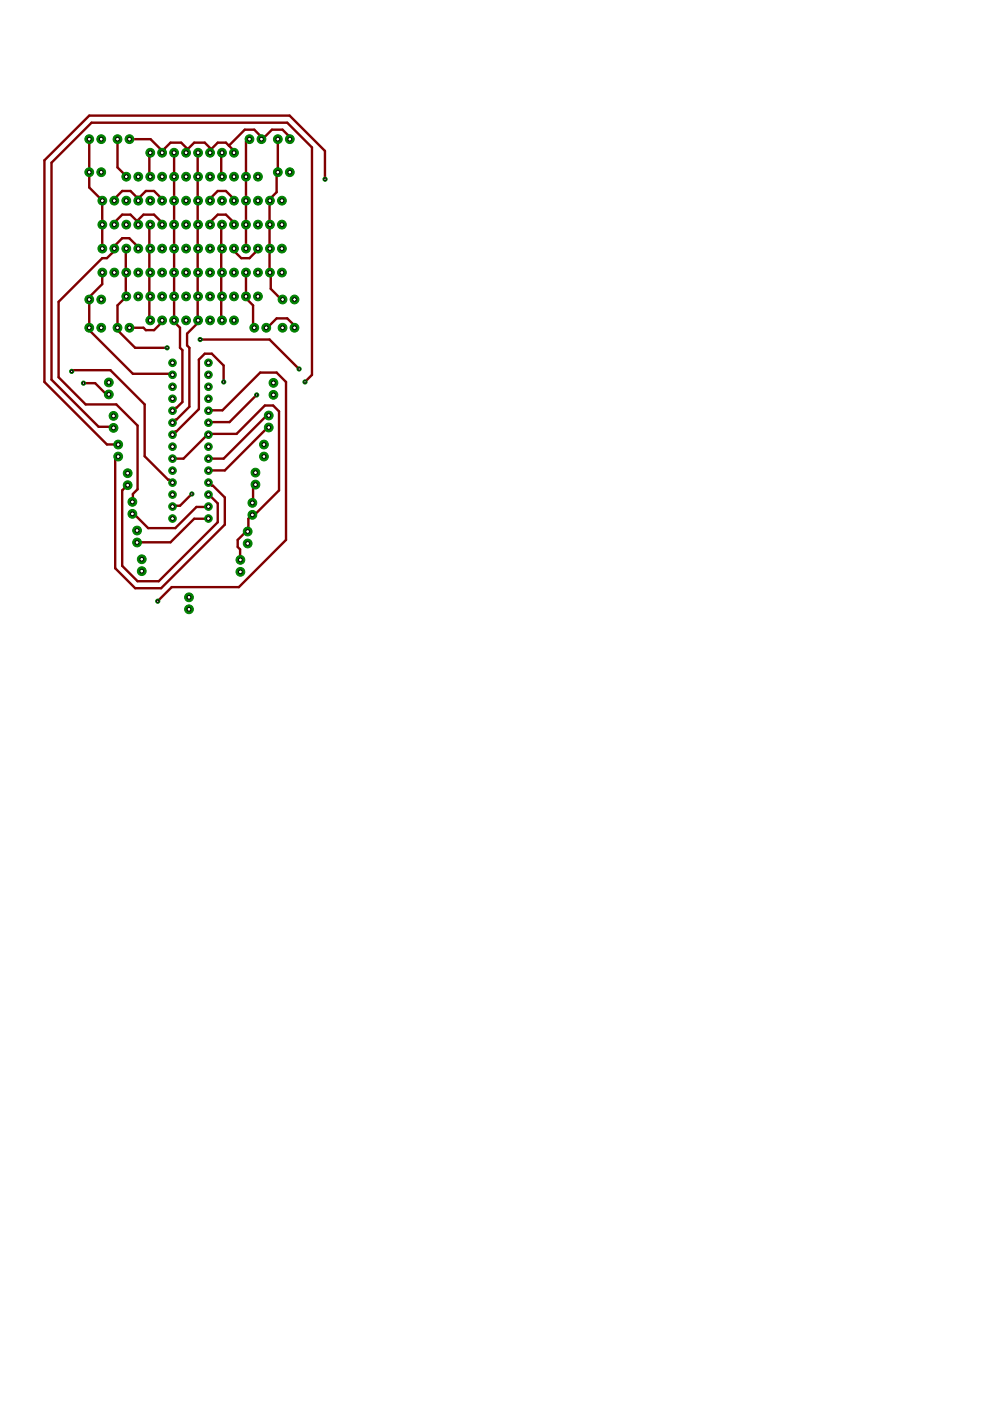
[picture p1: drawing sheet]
<svg xmlns="http://www.w3.org/2000/svg" width="210mm" height="297mm" viewBox="0 0 210 297" stroke-linecap="round" stroke-linejoin="round" font-family="sans-serif">
<g fill="none" stroke="#800000" stroke-width=".51">
<path d="M18.9 36.5h.1M18.9 29.5h.1M18.9 29.5v10.3l2.8 2.7v10.2M24.9 29.5h.1M24.9 29.5v6l1.9 2M27.4 29.5h4.5l2.5 2.5v.4l.5-.7v-.2l1.3-1.3h2.2l1.3 1.3-.3 .9 .3-.1v-.6l1.5-1.5h2.2l1.3 1.3-.2 .9 .2-.1v-.6l1.5-1.5h1.7l1.5 1.5v.6l.2 .1M31.8 32.4l-.1 .1v4.8l.1 .2M36.9 32.4v35.3v.2l-.2 .1 1.5 1.5v4.2l.5 .5v11l-1.3 1.3h-.2l-.6 .6M42 32.4v35.5l-.1 .6-2.2 2.2v2.5l.5 .5v12.5l-2.8 2.8h-.2l-.6 .6M47.1 32.4l-.2 .1v4.8l.2 .2M52.9 29.5h-.2l-.5 .5-.1 22.7M58.9 29.5h.1"/>
<path d="M58.9 29.5v7h-.2v4.2l-1.3 1.3v.5l-.3 .3v14.9l.3 .3v3.2l2.2 2.3h.3M61.4 29.5v-.5l-1.5-1.5h-2.2l-2.1 2h-.2l.2-.2-1.7-1.8h-2l-3.4 3.4M68.9 38v-6l-7.5-7.5h-42.5l-9.5 9.5v47l13.3 13.2 2.3 .1M21.7 57.8v2.4l-2.8 2.8v7l9.3 9.2h8.2l.2 .3M24.2 47.6l.2-.1v-.5l1.5-1.5h1.8l1.5 1.5 .1 .6-.1-.8 1.2-1.3h2.3l1.5 1.5v.5l.2 .1M24.2 42.5h.2v-.5l1.5-1.5h1.8l1.5 1.5v.5h.1l-.1-.8h.5l1.2-1.2h1.8l1.5 1.5v.5h.2M26.8 52.7v10.1l-1.9 1.9v5.3l3.8 3.7h6.7M29.3 52.7l-.1-.5-1.8-1.7h-1.5l-1.5 1.5-.2 1.3-1.5 1.4h-1l-9.3 9.3v16l5.8 5.7h6.5l4.5 4.5v13.5l-1 1v1.5l-.2 .2M31.8 47.6l-.1 .2v4.7l.1 .2h-.1v5l.1 .1-.1 .2v4.7l.1 .1-.1 .2v4.7l.1 .2M44.5 42.5h.2v-.5l1.5-1.5h1.7l1.5 1.5v.5h.2M44.5 47.6l.2-.1v-.5l1.5-1.5h1.7l1.5 1.5v.5l.2 .1M47.1 47.6l-.2 .2v4.7l.2 .2h-.2v5l.2 .1-.2 .2v4.7l.2 .1-.2 .2v4.7l.2 .2"/>
<path d="M49.6 52.7l.1 .6 1.5 1.4h1.7l1.2-1.2v-.2l.6-.6M52.1 57.8l.1 4.9-.3 .3 1.8 1.7v4.8h.2M15.2 78.7l.2-.2h8l7.3 7.2v11l5 5h.2l.7 .6M18.9 63.5h.1M18.9 69.5h.1M24.9 69.5h.1M34.4 67.9l-.2 .1v.5l-1.5 1.5h-1.8l-.5-.5h-3M42.4 72h14.7l6.3 6.2M56.4 69.5h.3l2-2h2.2l1.5 1.5v.5M17.7 81.2h2.5l2.2 2.3h.5l.2 .1M25 96.8l-.6 .7v23l4.3 4.2h5.5l13.5-13.5v-5.7l-2.6-2.5h-.2l-.7-.7M36.6 97.2h2.3l5.3-5.2v.2l.2-.2h5.8l6-6h1.7l1.3 1.2v16.8l-5.1 5h-.4l-1 1v2.5l-.2 .2-.1-.2-2 2v1.5l.5 .5v2.2"/>
<path d="M44.2 87.1l3-.1 8-8h3.5l1.9 2v33.5l-9.9 10h-14.3l-3 3M47.4 81v-3.5l-2.5-2.5h-1.5l-1.2 1.2v10.5l-5.6 5.5M54.4 83.7l-5.7 5.8h-4.3l-.2 .1M57 88.1l-.1 .1h-.5l-9 9h-3.2M57 90.6l-.1-.1-9.2 9.2-3.5 .1M64.6 81l1.5-1.5v-48.2l-5.2-5.3h-41.5l-8.5 8.5v46l10 10h3l.1 .2M27.1 102.9l-1.2 1.1v16l3.3 3.2h4.5l12.5-12.5v-4l-2-1.8M40.7 104.7l-2.5 2.5h-1.5l-.1 .2M44.2 107.4l-2.5 .1-4.5 4.5h-5.8l-3.2-3.3-.2 .2M44.2 109.9l-3 .1-5 5h-7.2M54.1 102.7v.3l-.4 .5v3l-.2 .1"/>
</g>
<circle cx="57" cy="90.6" r=".93" fill="#008000" stroke="#008000" stroke-width=".21"/>
<circle cx="57" cy="90.6" r=".4" fill="#fff" stroke="#000" stroke-width=".21"/>
<circle cx="57" cy="88.1" r=".93" fill="#008000" stroke="#008000" stroke-width=".21"/>
<circle cx="57" cy="88.1" r=".4" fill="#fff" stroke="#000" stroke-width=".21"/>
<circle cx="56" cy="96.8" r=".93" fill="#008000" stroke="#008000" stroke-width=".21"/>
<circle cx="56" cy="96.8" r=".4" fill="#fff" stroke="#000" stroke-width=".21"/>
<circle cx="56" cy="94.3" r=".93" fill="#008000" stroke="#008000" stroke-width=".21"/>
<circle cx="56" cy="94.3" r=".4" fill="#fff" stroke="#000" stroke-width=".21"/>
<circle cx="58" cy="83.7" r=".93" fill="#008000" stroke="#008000" stroke-width=".21"/>
<circle cx="58" cy="83.7" r=".4" fill="#fff" stroke="#000" stroke-width=".21"/>
<circle cx="58" cy="81.2" r=".93" fill="#008000" stroke="#008000" stroke-width=".21"/>
<circle cx="58" cy="81.2" r=".4" fill="#fff" stroke="#000" stroke-width=".21"/>
<circle cx="49.6" cy="32.4" r=".93" fill="#008000" stroke="#008000" stroke-width=".21"/>
<circle cx="49.6" cy="32.4" r=".4" fill="#fff" stroke="#000" stroke-width=".21"/>
<circle cx="47.1" cy="32.4" r=".93" fill="#008000" stroke="#008000" stroke-width=".21"/>
<circle cx="47.1" cy="32.4" r=".4" fill="#fff" stroke="#000" stroke-width=".21"/>
<circle cx="44.5" cy="32.4" r=".93" fill="#008000" stroke="#008000" stroke-width=".21"/>
<circle cx="44.5" cy="32.4" r=".4" fill="#fff" stroke="#000" stroke-width=".21"/>
<circle cx="42" cy="32.4" r=".93" fill="#008000" stroke="#008000" stroke-width=".21"/>
<circle cx="42" cy="32.4" r=".4" fill="#fff" stroke="#000" stroke-width=".21"/>
<circle cx="39.5" cy="32.4" r=".93" fill="#008000" stroke="#008000" stroke-width=".21"/>
<circle cx="39.5" cy="32.4" r=".4" fill="#fff" stroke="#000" stroke-width=".21"/>
<circle cx="36.9" cy="32.4" r=".93" fill="#008000" stroke="#008000" stroke-width=".21"/>
<circle cx="36.9" cy="32.4" r=".4" fill="#fff" stroke="#000" stroke-width=".21"/>
<circle cx="34.4" cy="32.4" r=".93" fill="#008000" stroke="#008000" stroke-width=".21"/>
<circle cx="34.4" cy="32.4" r=".4" fill="#fff" stroke="#000" stroke-width=".21"/>
<circle cx="31.9" cy="32.4" r=".93" fill="#008000" stroke="#008000" stroke-width=".21"/>
<circle cx="31.9" cy="32.4" r=".4" fill="#fff" stroke="#000" stroke-width=".21"/>
<circle cx="54.7" cy="37.5" r=".93" fill="#008000" stroke="#008000" stroke-width=".21"/>
<circle cx="54.7" cy="37.5" r=".4" fill="#fff" stroke="#000" stroke-width=".21"/>
<circle cx="52.2" cy="37.5" r=".93" fill="#008000" stroke="#008000" stroke-width=".21"/>
<circle cx="52.2" cy="37.5" r=".4" fill="#fff" stroke="#000" stroke-width=".21"/>
<circle cx="49.6" cy="37.5" r=".93" fill="#008000" stroke="#008000" stroke-width=".21"/>
<circle cx="49.6" cy="37.5" r=".4" fill="#fff" stroke="#000" stroke-width=".21"/>
<circle cx="47.1" cy="37.5" r=".93" fill="#008000" stroke="#008000" stroke-width=".21"/>
<circle cx="47.1" cy="37.5" r=".4" fill="#fff" stroke="#000" stroke-width=".21"/>
<circle cx="44.5" cy="37.5" r=".93" fill="#008000" stroke="#008000" stroke-width=".21"/>
<circle cx="44.5" cy="37.5" r=".4" fill="#fff" stroke="#000" stroke-width=".21"/>
<circle cx="42" cy="37.5" r=".93" fill="#008000" stroke="#008000" stroke-width=".21"/>
<circle cx="42" cy="37.5" r=".4" fill="#fff" stroke="#000" stroke-width=".21"/>
<circle cx="39.5" cy="37.5" r=".93" fill="#008000" stroke="#008000" stroke-width=".21"/>
<circle cx="39.5" cy="37.5" r=".4" fill="#fff" stroke="#000" stroke-width=".21"/>
<circle cx="36.9" cy="37.5" r=".93" fill="#008000" stroke="#008000" stroke-width=".21"/>
<circle cx="36.9" cy="37.5" r=".4" fill="#fff" stroke="#000" stroke-width=".21"/>
<circle cx="34.4" cy="37.5" r=".93" fill="#008000" stroke="#008000" stroke-width=".21"/>
<circle cx="34.4" cy="37.5" r=".4" fill="#fff" stroke="#000" stroke-width=".21"/>
<circle cx="31.9" cy="37.5" r=".93" fill="#008000" stroke="#008000" stroke-width=".21"/>
<circle cx="31.9" cy="37.5" r=".4" fill="#fff" stroke="#000" stroke-width=".21"/>
<circle cx="29.3" cy="37.5" r=".93" fill="#008000" stroke="#008000" stroke-width=".21"/>
<circle cx="29.3" cy="37.5" r=".4" fill="#fff" stroke="#000" stroke-width=".21"/>
<circle cx="26.8" cy="37.5" r=".93" fill="#008000" stroke="#008000" stroke-width=".21"/>
<circle cx="26.8" cy="37.5" r=".4" fill="#fff" stroke="#000" stroke-width=".21"/>
<circle cx="59.8" cy="42.5" r=".93" fill="#008000" stroke="#008000" stroke-width=".21"/>
<circle cx="59.8" cy="42.5" r=".4" fill="#fff" stroke="#000" stroke-width=".21"/>
<circle cx="57.2" cy="42.5" r=".93" fill="#008000" stroke="#008000" stroke-width=".21"/>
<circle cx="57.2" cy="42.5" r=".4" fill="#fff" stroke="#000" stroke-width=".21"/>
<circle cx="54.7" cy="42.5" r=".93" fill="#008000" stroke="#008000" stroke-width=".21"/>
<circle cx="54.7" cy="42.5" r=".4" fill="#fff" stroke="#000" stroke-width=".21"/>
<circle cx="52.2" cy="42.5" r=".93" fill="#008000" stroke="#008000" stroke-width=".21"/>
<circle cx="52.2" cy="42.5" r=".4" fill="#fff" stroke="#000" stroke-width=".21"/>
<circle cx="49.6" cy="42.5" r=".93" fill="#008000" stroke="#008000" stroke-width=".21"/>
<circle cx="49.6" cy="42.5" r=".4" fill="#fff" stroke="#000" stroke-width=".21"/>
<circle cx="47.1" cy="42.5" r=".93" fill="#008000" stroke="#008000" stroke-width=".21"/>
<circle cx="47.1" cy="42.5" r=".4" fill="#fff" stroke="#000" stroke-width=".21"/>
<circle cx="44.5" cy="42.5" r=".93" fill="#008000" stroke="#008000" stroke-width=".21"/>
<circle cx="44.5" cy="42.5" r=".4" fill="#fff" stroke="#000" stroke-width=".21"/>
<circle cx="42" cy="42.5" r=".93" fill="#008000" stroke="#008000" stroke-width=".21"/>
<circle cx="42" cy="42.5" r=".4" fill="#fff" stroke="#000" stroke-width=".21"/>
<circle cx="39.5" cy="42.5" r=".93" fill="#008000" stroke="#008000" stroke-width=".21"/>
<circle cx="39.5" cy="42.5" r=".4" fill="#fff" stroke="#000" stroke-width=".21"/>
<circle cx="36.9" cy="42.5" r=".93" fill="#008000" stroke="#008000" stroke-width=".21"/>
<circle cx="36.9" cy="42.5" r=".4" fill="#fff" stroke="#000" stroke-width=".21"/>
<circle cx="34.4" cy="42.5" r=".93" fill="#008000" stroke="#008000" stroke-width=".21"/>
<circle cx="34.4" cy="42.5" r=".4" fill="#fff" stroke="#000" stroke-width=".21"/>
<circle cx="31.9" cy="42.5" r=".93" fill="#008000" stroke="#008000" stroke-width=".21"/>
<circle cx="31.9" cy="42.5" r=".4" fill="#fff" stroke="#000" stroke-width=".21"/>
<circle cx="29.3" cy="42.5" r=".93" fill="#008000" stroke="#008000" stroke-width=".21"/>
<circle cx="29.3" cy="42.5" r=".4" fill="#fff" stroke="#000" stroke-width=".21"/>
<circle cx="26.8" cy="42.5" r=".93" fill="#008000" stroke="#008000" stroke-width=".21"/>
<circle cx="26.8" cy="42.5" r=".4" fill="#fff" stroke="#000" stroke-width=".21"/>
<circle cx="24.2" cy="42.5" r=".93" fill="#008000" stroke="#008000" stroke-width=".21"/>
<circle cx="24.2" cy="42.5" r=".4" fill="#fff" stroke="#000" stroke-width=".21"/>
<circle cx="21.7" cy="42.5" r=".93" fill="#008000" stroke="#008000" stroke-width=".21"/>
<circle cx="21.7" cy="42.5" r=".4" fill="#fff" stroke="#000" stroke-width=".21"/>
<circle cx="59.8" cy="47.6" r=".93" fill="#008000" stroke="#008000" stroke-width=".21"/>
<circle cx="59.8" cy="47.6" r=".4" fill="#fff" stroke="#000" stroke-width=".21"/>
<circle cx="57.2" cy="47.6" r=".93" fill="#008000" stroke="#008000" stroke-width=".21"/>
<circle cx="57.2" cy="47.6" r=".4" fill="#fff" stroke="#000" stroke-width=".21"/>
<circle cx="54.7" cy="47.6" r=".93" fill="#008000" stroke="#008000" stroke-width=".21"/>
<circle cx="54.7" cy="47.6" r=".4" fill="#fff" stroke="#000" stroke-width=".21"/>
<circle cx="52.2" cy="47.6" r=".93" fill="#008000" stroke="#008000" stroke-width=".21"/>
<circle cx="52.2" cy="47.6" r=".4" fill="#fff" stroke="#000" stroke-width=".21"/>
<circle cx="49.6" cy="47.6" r=".93" fill="#008000" stroke="#008000" stroke-width=".21"/>
<circle cx="49.6" cy="47.6" r=".4" fill="#fff" stroke="#000" stroke-width=".21"/>
<circle cx="47.1" cy="47.6" r=".93" fill="#008000" stroke="#008000" stroke-width=".21"/>
<circle cx="47.1" cy="47.6" r=".4" fill="#fff" stroke="#000" stroke-width=".21"/>
<circle cx="44.5" cy="47.6" r=".93" fill="#008000" stroke="#008000" stroke-width=".21"/>
<circle cx="44.5" cy="47.6" r=".4" fill="#fff" stroke="#000" stroke-width=".21"/>
<circle cx="42" cy="47.6" r=".93" fill="#008000" stroke="#008000" stroke-width=".21"/>
<circle cx="42" cy="47.6" r=".4" fill="#fff" stroke="#000" stroke-width=".21"/>
<circle cx="39.5" cy="47.6" r=".93" fill="#008000" stroke="#008000" stroke-width=".21"/>
<circle cx="39.5" cy="47.6" r=".4" fill="#fff" stroke="#000" stroke-width=".21"/>
<circle cx="36.9" cy="47.6" r=".93" fill="#008000" stroke="#008000" stroke-width=".21"/>
<circle cx="36.9" cy="47.6" r=".4" fill="#fff" stroke="#000" stroke-width=".21"/>
<circle cx="34.4" cy="47.6" r=".93" fill="#008000" stroke="#008000" stroke-width=".21"/>
<circle cx="34.4" cy="47.6" r=".4" fill="#fff" stroke="#000" stroke-width=".21"/>
<circle cx="31.9" cy="47.6" r=".93" fill="#008000" stroke="#008000" stroke-width=".21"/>
<circle cx="31.9" cy="47.6" r=".4" fill="#fff" stroke="#000" stroke-width=".21"/>
<circle cx="29.3" cy="47.6" r=".93" fill="#008000" stroke="#008000" stroke-width=".21"/>
<circle cx="29.3" cy="47.6" r=".4" fill="#fff" stroke="#000" stroke-width=".21"/>
<circle cx="26.8" cy="47.6" r=".93" fill="#008000" stroke="#008000" stroke-width=".21"/>
<circle cx="26.8" cy="47.6" r=".4" fill="#fff" stroke="#000" stroke-width=".21"/>
<circle cx="24.2" cy="47.6" r=".93" fill="#008000" stroke="#008000" stroke-width=".21"/>
<circle cx="24.2" cy="47.6" r=".4" fill="#fff" stroke="#000" stroke-width=".21"/>
<circle cx="21.7" cy="47.6" r=".93" fill="#008000" stroke="#008000" stroke-width=".21"/>
<circle cx="21.7" cy="47.6" r=".4" fill="#fff" stroke="#000" stroke-width=".21"/>
<circle cx="59.8" cy="52.7" r=".93" fill="#008000" stroke="#008000" stroke-width=".21"/>
<circle cx="59.8" cy="52.7" r=".4" fill="#fff" stroke="#000" stroke-width=".21"/>
<circle cx="57.2" cy="52.7" r=".93" fill="#008000" stroke="#008000" stroke-width=".21"/>
<circle cx="57.2" cy="52.7" r=".4" fill="#fff" stroke="#000" stroke-width=".21"/>
<circle cx="54.7" cy="52.7" r=".93" fill="#008000" stroke="#008000" stroke-width=".21"/>
<circle cx="54.7" cy="52.7" r=".4" fill="#fff" stroke="#000" stroke-width=".21"/>
<circle cx="52.2" cy="52.7" r=".93" fill="#008000" stroke="#008000" stroke-width=".21"/>
<circle cx="52.2" cy="52.7" r=".4" fill="#fff" stroke="#000" stroke-width=".21"/>
<circle cx="49.6" cy="52.7" r=".93" fill="#008000" stroke="#008000" stroke-width=".21"/>
<circle cx="49.6" cy="52.7" r=".4" fill="#fff" stroke="#000" stroke-width=".21"/>
<circle cx="47.1" cy="52.7" r=".93" fill="#008000" stroke="#008000" stroke-width=".21"/>
<circle cx="47.1" cy="52.7" r=".4" fill="#fff" stroke="#000" stroke-width=".21"/>
<circle cx="44.5" cy="52.7" r=".93" fill="#008000" stroke="#008000" stroke-width=".21"/>
<circle cx="44.5" cy="52.7" r=".4" fill="#fff" stroke="#000" stroke-width=".21"/>
<circle cx="42" cy="52.7" r=".93" fill="#008000" stroke="#008000" stroke-width=".21"/>
<circle cx="42" cy="52.7" r=".4" fill="#fff" stroke="#000" stroke-width=".21"/>
<circle cx="39.5" cy="52.7" r=".93" fill="#008000" stroke="#008000" stroke-width=".21"/>
<circle cx="39.5" cy="52.7" r=".4" fill="#fff" stroke="#000" stroke-width=".21"/>
<circle cx="36.9" cy="52.7" r=".93" fill="#008000" stroke="#008000" stroke-width=".21"/>
<circle cx="36.9" cy="52.7" r=".4" fill="#fff" stroke="#000" stroke-width=".21"/>
<circle cx="34.4" cy="52.7" r=".93" fill="#008000" stroke="#008000" stroke-width=".21"/>
<circle cx="34.4" cy="52.7" r=".4" fill="#fff" stroke="#000" stroke-width=".21"/>
<circle cx="31.9" cy="52.7" r=".93" fill="#008000" stroke="#008000" stroke-width=".21"/>
<circle cx="31.9" cy="52.7" r=".4" fill="#fff" stroke="#000" stroke-width=".21"/>
<circle cx="29.3" cy="52.7" r=".93" fill="#008000" stroke="#008000" stroke-width=".21"/>
<circle cx="29.3" cy="52.7" r=".4" fill="#fff" stroke="#000" stroke-width=".21"/>
<circle cx="26.8" cy="52.7" r=".93" fill="#008000" stroke="#008000" stroke-width=".21"/>
<circle cx="26.8" cy="52.7" r=".4" fill="#fff" stroke="#000" stroke-width=".21"/>
<circle cx="24.2" cy="52.7" r=".93" fill="#008000" stroke="#008000" stroke-width=".21"/>
<circle cx="24.2" cy="52.7" r=".4" fill="#fff" stroke="#000" stroke-width=".21"/>
<circle cx="21.7" cy="52.7" r=".93" fill="#008000" stroke="#008000" stroke-width=".21"/>
<circle cx="21.7" cy="52.7" r=".4" fill="#fff" stroke="#000" stroke-width=".21"/>
<circle cx="59.8" cy="57.8" r=".93" fill="#008000" stroke="#008000" stroke-width=".21"/>
<circle cx="59.8" cy="57.8" r=".4" fill="#fff" stroke="#000" stroke-width=".21"/>
<circle cx="57.2" cy="57.8" r=".93" fill="#008000" stroke="#008000" stroke-width=".21"/>
<circle cx="57.2" cy="57.8" r=".4" fill="#fff" stroke="#000" stroke-width=".21"/>
<circle cx="54.7" cy="57.8" r=".93" fill="#008000" stroke="#008000" stroke-width=".21"/>
<circle cx="54.7" cy="57.8" r=".4" fill="#fff" stroke="#000" stroke-width=".21"/>
<circle cx="52.2" cy="57.8" r=".93" fill="#008000" stroke="#008000" stroke-width=".21"/>
<circle cx="52.2" cy="57.8" r=".4" fill="#fff" stroke="#000" stroke-width=".21"/>
<circle cx="49.6" cy="57.8" r=".93" fill="#008000" stroke="#008000" stroke-width=".21"/>
<circle cx="49.6" cy="57.8" r=".4" fill="#fff" stroke="#000" stroke-width=".21"/>
<circle cx="47.1" cy="57.8" r=".93" fill="#008000" stroke="#008000" stroke-width=".21"/>
<circle cx="47.1" cy="57.8" r=".4" fill="#fff" stroke="#000" stroke-width=".21"/>
<circle cx="44.5" cy="57.8" r=".93" fill="#008000" stroke="#008000" stroke-width=".21"/>
<circle cx="44.5" cy="57.8" r=".4" fill="#fff" stroke="#000" stroke-width=".21"/>
<circle cx="42" cy="57.8" r=".93" fill="#008000" stroke="#008000" stroke-width=".21"/>
<circle cx="42" cy="57.8" r=".4" fill="#fff" stroke="#000" stroke-width=".21"/>
<circle cx="39.5" cy="57.8" r=".93" fill="#008000" stroke="#008000" stroke-width=".21"/>
<circle cx="39.5" cy="57.8" r=".4" fill="#fff" stroke="#000" stroke-width=".21"/>
<circle cx="36.9" cy="57.8" r=".93" fill="#008000" stroke="#008000" stroke-width=".21"/>
<circle cx="36.9" cy="57.8" r=".4" fill="#fff" stroke="#000" stroke-width=".21"/>
<circle cx="34.4" cy="57.8" r=".93" fill="#008000" stroke="#008000" stroke-width=".21"/>
<circle cx="34.4" cy="57.8" r=".4" fill="#fff" stroke="#000" stroke-width=".21"/>
<circle cx="31.9" cy="57.8" r=".93" fill="#008000" stroke="#008000" stroke-width=".21"/>
<circle cx="31.9" cy="57.8" r=".4" fill="#fff" stroke="#000" stroke-width=".21"/>
<circle cx="29.3" cy="57.8" r=".93" fill="#008000" stroke="#008000" stroke-width=".21"/>
<circle cx="29.3" cy="57.8" r=".4" fill="#fff" stroke="#000" stroke-width=".21"/>
<circle cx="26.8" cy="57.8" r=".93" fill="#008000" stroke="#008000" stroke-width=".21"/>
<circle cx="26.8" cy="57.8" r=".4" fill="#fff" stroke="#000" stroke-width=".21"/>
<circle cx="24.2" cy="57.8" r=".93" fill="#008000" stroke="#008000" stroke-width=".21"/>
<circle cx="24.2" cy="57.8" r=".4" fill="#fff" stroke="#000" stroke-width=".21"/>
<circle cx="21.7" cy="57.8" r=".93" fill="#008000" stroke="#008000" stroke-width=".21"/>
<circle cx="21.7" cy="57.8" r=".4" fill="#fff" stroke="#000" stroke-width=".21"/>
<circle cx="54.7" cy="62.8" r=".93" fill="#008000" stroke="#008000" stroke-width=".21"/>
<circle cx="54.7" cy="62.8" r=".4" fill="#fff" stroke="#000" stroke-width=".21"/>
<circle cx="52.2" cy="62.8" r=".93" fill="#008000" stroke="#008000" stroke-width=".21"/>
<circle cx="52.2" cy="62.8" r=".4" fill="#fff" stroke="#000" stroke-width=".21"/>
<circle cx="49.6" cy="62.8" r=".93" fill="#008000" stroke="#008000" stroke-width=".21"/>
<circle cx="49.6" cy="62.8" r=".4" fill="#fff" stroke="#000" stroke-width=".21"/>
<circle cx="47.1" cy="62.8" r=".93" fill="#008000" stroke="#008000" stroke-width=".21"/>
<circle cx="47.1" cy="62.8" r=".4" fill="#fff" stroke="#000" stroke-width=".21"/>
<circle cx="44.5" cy="62.8" r=".93" fill="#008000" stroke="#008000" stroke-width=".21"/>
<circle cx="44.5" cy="62.8" r=".4" fill="#fff" stroke="#000" stroke-width=".21"/>
<circle cx="42" cy="62.8" r=".93" fill="#008000" stroke="#008000" stroke-width=".21"/>
<circle cx="42" cy="62.8" r=".4" fill="#fff" stroke="#000" stroke-width=".21"/>
<circle cx="39.5" cy="62.8" r=".93" fill="#008000" stroke="#008000" stroke-width=".21"/>
<circle cx="39.5" cy="62.8" r=".4" fill="#fff" stroke="#000" stroke-width=".21"/>
<circle cx="36.9" cy="62.8" r=".93" fill="#008000" stroke="#008000" stroke-width=".21"/>
<circle cx="36.9" cy="62.8" r=".4" fill="#fff" stroke="#000" stroke-width=".21"/>
<circle cx="34.4" cy="62.8" r=".93" fill="#008000" stroke="#008000" stroke-width=".21"/>
<circle cx="34.4" cy="62.8" r=".4" fill="#fff" stroke="#000" stroke-width=".21"/>
<circle cx="31.9" cy="62.8" r=".93" fill="#008000" stroke="#008000" stroke-width=".21"/>
<circle cx="31.9" cy="62.8" r=".4" fill="#fff" stroke="#000" stroke-width=".21"/>
<circle cx="29.3" cy="62.8" r=".93" fill="#008000" stroke="#008000" stroke-width=".21"/>
<circle cx="29.3" cy="62.8" r=".4" fill="#fff" stroke="#000" stroke-width=".21"/>
<circle cx="26.8" cy="62.8" r=".93" fill="#008000" stroke="#008000" stroke-width=".21"/>
<circle cx="26.8" cy="62.8" r=".4" fill="#fff" stroke="#000" stroke-width=".21"/>
<circle cx="49.6" cy="67.9" r=".93" fill="#008000" stroke="#008000" stroke-width=".21"/>
<circle cx="49.6" cy="67.9" r=".4" fill="#fff" stroke="#000" stroke-width=".21"/>
<circle cx="47.1" cy="67.9" r=".93" fill="#008000" stroke="#008000" stroke-width=".21"/>
<circle cx="47.1" cy="67.9" r=".4" fill="#fff" stroke="#000" stroke-width=".21"/>
<circle cx="44.5" cy="67.9" r=".93" fill="#008000" stroke="#008000" stroke-width=".21"/>
<circle cx="44.5" cy="67.9" r=".4" fill="#fff" stroke="#000" stroke-width=".21"/>
<circle cx="42" cy="67.9" r=".93" fill="#008000" stroke="#008000" stroke-width=".21"/>
<circle cx="42" cy="67.9" r=".4" fill="#fff" stroke="#000" stroke-width=".21"/>
<circle cx="39.5" cy="67.9" r=".93" fill="#008000" stroke="#008000" stroke-width=".21"/>
<circle cx="39.5" cy="67.9" r=".4" fill="#fff" stroke="#000" stroke-width=".21"/>
<circle cx="36.9" cy="67.9" r=".93" fill="#008000" stroke="#008000" stroke-width=".21"/>
<circle cx="36.9" cy="67.9" r=".4" fill="#fff" stroke="#000" stroke-width=".21"/>
<circle cx="34.4" cy="67.9" r=".93" fill="#008000" stroke="#008000" stroke-width=".21"/>
<circle cx="34.4" cy="67.9" r=".4" fill="#fff" stroke="#000" stroke-width=".21"/>
<circle cx="31.9" cy="67.9" r=".93" fill="#008000" stroke="#008000" stroke-width=".21"/>
<circle cx="31.9" cy="67.9" r=".4" fill="#fff" stroke="#000" stroke-width=".21"/>
<circle cx="51" cy="121.2" r=".93" fill="#008000" stroke="#008000" stroke-width=".21"/>
<circle cx="51" cy="121.2" r=".4" fill="#fff" stroke="#000" stroke-width=".21"/>
<circle cx="51" cy="118.7" r=".93" fill="#008000" stroke="#008000" stroke-width=".21"/>
<circle cx="51" cy="118.7" r=".4" fill="#fff" stroke="#000" stroke-width=".21"/>
<circle cx="23.1" cy="83.6" r=".93" fill="#008000" stroke="#008000" stroke-width=".21"/>
<circle cx="23.1" cy="83.6" r=".4" fill="#fff" stroke="#000" stroke-width=".21"/>
<circle cx="23.1" cy="81.1" r=".93" fill="#008000" stroke="#008000" stroke-width=".21"/>
<circle cx="23.1" cy="81.1" r=".4" fill="#fff" stroke="#000" stroke-width=".21"/>
<circle cx="24.1" cy="90.7" r=".93" fill="#008000" stroke="#008000" stroke-width=".21"/>
<circle cx="24.1" cy="90.7" r=".4" fill="#fff" stroke="#000" stroke-width=".21"/>
<circle cx="24.1" cy="88.2" r=".93" fill="#008000" stroke="#008000" stroke-width=".21"/>
<circle cx="24.1" cy="88.2" r=".4" fill="#fff" stroke="#000" stroke-width=".21"/>
<circle cx="25.1" cy="96.8" r=".93" fill="#008000" stroke="#008000" stroke-width=".21"/>
<circle cx="25.1" cy="96.8" r=".4" fill="#fff" stroke="#000" stroke-width=".21"/>
<circle cx="25.1" cy="94.3" r=".93" fill="#008000" stroke="#008000" stroke-width=".21"/>
<circle cx="25.1" cy="94.3" r=".4" fill="#fff" stroke="#000" stroke-width=".21"/>
<circle cx="27.1" cy="102.9" r=".93" fill="#008000" stroke="#008000" stroke-width=".21"/>
<circle cx="27.1" cy="102.9" r=".4" fill="#fff" stroke="#000" stroke-width=".21"/>
<circle cx="27.1" cy="100.3" r=".93" fill="#008000" stroke="#008000" stroke-width=".21"/>
<circle cx="27.1" cy="100.3" r=".4" fill="#fff" stroke="#000" stroke-width=".21"/>
<circle cx="28.1" cy="108.9" r=".93" fill="#008000" stroke="#008000" stroke-width=".21"/>
<circle cx="28.1" cy="108.9" r=".4" fill="#fff" stroke="#000" stroke-width=".21"/>
<circle cx="28.1" cy="106.4" r=".93" fill="#008000" stroke="#008000" stroke-width=".21"/>
<circle cx="28.1" cy="106.4" r=".4" fill="#fff" stroke="#000" stroke-width=".21"/>
<circle cx="29.1" cy="115" r=".93" fill="#008000" stroke="#008000" stroke-width=".21"/>
<circle cx="29.1" cy="115" r=".4" fill="#fff" stroke="#000" stroke-width=".21"/>
<circle cx="29.1" cy="112.5" r=".93" fill="#008000" stroke="#008000" stroke-width=".21"/>
<circle cx="29.1" cy="112.5" r=".4" fill="#fff" stroke="#000" stroke-width=".21"/>
<circle cx="30.1" cy="121.1" r=".93" fill="#008000" stroke="#008000" stroke-width=".21"/>
<circle cx="30.1" cy="121.1" r=".4" fill="#fff" stroke="#000" stroke-width=".21"/>
<circle cx="30.1" cy="118.6" r=".93" fill="#008000" stroke="#008000" stroke-width=".21"/>
<circle cx="30.1" cy="118.6" r=".4" fill="#fff" stroke="#000" stroke-width=".21"/>
<circle cx="40.1" cy="129.2" r=".93" fill="#008000" stroke="#008000" stroke-width=".21"/>
<circle cx="40.1" cy="129.2" r=".4" fill="#fff" stroke="#000" stroke-width=".21"/>
<circle cx="40.1" cy="126.6" r=".93" fill="#008000" stroke="#008000" stroke-width=".21"/>
<circle cx="40.1" cy="126.6" r=".4" fill="#fff" stroke="#000" stroke-width=".21"/>
<circle cx="52.5" cy="115.2" r=".93" fill="#008000" stroke="#008000" stroke-width=".21"/>
<circle cx="52.5" cy="115.2" r=".4" fill="#fff" stroke="#000" stroke-width=".21"/>
<circle cx="52.5" cy="112.7" r=".93" fill="#008000" stroke="#008000" stroke-width=".21"/>
<circle cx="52.5" cy="112.7" r=".4" fill="#fff" stroke="#000" stroke-width=".21"/>
<circle cx="53.5" cy="109.2" r=".93" fill="#008000" stroke="#008000" stroke-width=".21"/>
<circle cx="53.5" cy="109.2" r=".4" fill="#fff" stroke="#000" stroke-width=".21"/>
<circle cx="53.5" cy="106.6" r=".93" fill="#008000" stroke="#008000" stroke-width=".21"/>
<circle cx="53.5" cy="106.6" r=".4" fill="#fff" stroke="#000" stroke-width=".21"/>
<circle cx="44.2" cy="76.9" r=".8" fill="#008000" stroke="#008000" stroke-width=".21"/>
<circle cx="44.2" cy="76.9" r=".4" fill="#fff" stroke="#000" stroke-width=".21"/>
<circle cx="44.2" cy="79.5" r=".8" fill="#008000" stroke="#008000" stroke-width=".21"/>
<circle cx="44.2" cy="79.5" r=".4" fill="#fff" stroke="#000" stroke-width=".21"/>
<circle cx="44.2" cy="82" r=".8" fill="#008000" stroke="#008000" stroke-width=".21"/>
<circle cx="44.2" cy="82" r=".4" fill="#fff" stroke="#000" stroke-width=".21"/>
<circle cx="44.2" cy="84.5" r=".8" fill="#008000" stroke="#008000" stroke-width=".21"/>
<circle cx="44.2" cy="84.5" r=".4" fill="#fff" stroke="#000" stroke-width=".21"/>
<circle cx="44.2" cy="87.1" r=".8" fill="#008000" stroke="#008000" stroke-width=".21"/>
<circle cx="44.2" cy="87.1" r=".4" fill="#fff" stroke="#000" stroke-width=".21"/>
<circle cx="44.2" cy="89.6" r=".8" fill="#008000" stroke="#008000" stroke-width=".21"/>
<circle cx="44.2" cy="89.6" r=".4" fill="#fff" stroke="#000" stroke-width=".21"/>
<circle cx="44.2" cy="92.2" r=".8" fill="#008000" stroke="#008000" stroke-width=".21"/>
<circle cx="44.2" cy="92.2" r=".4" fill="#fff" stroke="#000" stroke-width=".21"/>
<circle cx="44.2" cy="94.7" r=".8" fill="#008000" stroke="#008000" stroke-width=".21"/>
<circle cx="44.2" cy="94.7" r=".4" fill="#fff" stroke="#000" stroke-width=".21"/>
<circle cx="44.2" cy="97.2" r=".8" fill="#008000" stroke="#008000" stroke-width=".21"/>
<circle cx="44.2" cy="97.2" r=".4" fill="#fff" stroke="#000" stroke-width=".21"/>
<circle cx="44.2" cy="99.8" r=".8" fill="#008000" stroke="#008000" stroke-width=".21"/>
<circle cx="44.2" cy="99.8" r=".4" fill="#fff" stroke="#000" stroke-width=".21"/>
<circle cx="44.2" cy="102.3" r=".8" fill="#008000" stroke="#008000" stroke-width=".21"/>
<circle cx="44.2" cy="102.3" r=".4" fill="#fff" stroke="#000" stroke-width=".21"/>
<circle cx="44.2" cy="104.9" r=".8" fill="#008000" stroke="#008000" stroke-width=".21"/>
<circle cx="44.2" cy="104.9" r=".4" fill="#fff" stroke="#000" stroke-width=".21"/>
<circle cx="44.2" cy="107.4" r=".8" fill="#008000" stroke="#008000" stroke-width=".21"/>
<circle cx="44.2" cy="107.4" r=".4" fill="#fff" stroke="#000" stroke-width=".21"/>
<circle cx="44.2" cy="109.9" r=".8" fill="#008000" stroke="#008000" stroke-width=".21"/>
<circle cx="44.2" cy="109.9" r=".4" fill="#fff" stroke="#000" stroke-width=".21"/>
<circle cx="36.6" cy="109.9" r=".8" fill="#008000" stroke="#008000" stroke-width=".21"/>
<circle cx="36.6" cy="109.9" r=".4" fill="#fff" stroke="#000" stroke-width=".21"/>
<circle cx="36.6" cy="107.4" r=".8" fill="#008000" stroke="#008000" stroke-width=".21"/>
<circle cx="36.6" cy="107.4" r=".4" fill="#fff" stroke="#000" stroke-width=".21"/>
<circle cx="36.6" cy="104.9" r=".8" fill="#008000" stroke="#008000" stroke-width=".21"/>
<circle cx="36.6" cy="104.9" r=".4" fill="#fff" stroke="#000" stroke-width=".21"/>
<circle cx="36.6" cy="102.3" r=".8" fill="#008000" stroke="#008000" stroke-width=".21"/>
<circle cx="36.6" cy="102.3" r=".4" fill="#fff" stroke="#000" stroke-width=".21"/>
<circle cx="36.6" cy="99.8" r=".8" fill="#008000" stroke="#008000" stroke-width=".21"/>
<circle cx="36.6" cy="99.8" r=".4" fill="#fff" stroke="#000" stroke-width=".21"/>
<circle cx="36.6" cy="97.2" r=".8" fill="#008000" stroke="#008000" stroke-width=".21"/>
<circle cx="36.6" cy="97.2" r=".4" fill="#fff" stroke="#000" stroke-width=".21"/>
<circle cx="36.6" cy="94.7" r=".8" fill="#008000" stroke="#008000" stroke-width=".21"/>
<circle cx="36.6" cy="94.7" r=".4" fill="#fff" stroke="#000" stroke-width=".21"/>
<circle cx="36.6" cy="92.2" r=".8" fill="#008000" stroke="#008000" stroke-width=".21"/>
<circle cx="36.6" cy="92.2" r=".4" fill="#fff" stroke="#000" stroke-width=".21"/>
<circle cx="36.6" cy="89.6" r=".8" fill="#008000" stroke="#008000" stroke-width=".21"/>
<circle cx="36.6" cy="89.6" r=".4" fill="#fff" stroke="#000" stroke-width=".21"/>
<circle cx="36.6" cy="87.1" r=".8" fill="#008000" stroke="#008000" stroke-width=".21"/>
<circle cx="36.6" cy="87.1" r=".4" fill="#fff" stroke="#000" stroke-width=".21"/>
<circle cx="36.6" cy="84.5" r=".8" fill="#008000" stroke="#008000" stroke-width=".21"/>
<circle cx="36.6" cy="84.5" r=".4" fill="#fff" stroke="#000" stroke-width=".21"/>
<circle cx="36.6" cy="82" r=".8" fill="#008000" stroke="#008000" stroke-width=".21"/>
<circle cx="36.6" cy="82" r=".4" fill="#fff" stroke="#000" stroke-width=".21"/>
<circle cx="36.6" cy="79.5" r=".8" fill="#008000" stroke="#008000" stroke-width=".21"/>
<circle cx="36.6" cy="79.5" r=".4" fill="#fff" stroke="#000" stroke-width=".21"/>
<circle cx="36.6" cy="76.9" r=".8" fill="#008000" stroke="#008000" stroke-width=".21"/>
<circle cx="36.6" cy="76.9" r=".4" fill="#fff" stroke="#000" stroke-width=".21"/>
<circle cx="54.2" cy="102.7" r=".93" fill="#008000" stroke="#008000" stroke-width=".21"/>
<circle cx="54.2" cy="102.7" r=".4" fill="#fff" stroke="#000" stroke-width=".21"/>
<circle cx="54.2" cy="100.2" r=".93" fill="#008000" stroke="#008000" stroke-width=".21"/>
<circle cx="54.2" cy="100.2" r=".4" fill="#fff" stroke="#000" stroke-width=".21"/>
<circle cx="55.4" cy="29.5" r=".93" fill="#008000" stroke="#008000" stroke-width=".21"/>
<circle cx="55.4" cy="29.5" r=".4" fill="#fff" stroke="#000" stroke-width=".21"/>
<circle cx="52.9" cy="29.5" r=".93" fill="#008000" stroke="#008000" stroke-width=".21"/>
<circle cx="52.9" cy="29.5" r=".4" fill="#fff" stroke="#000" stroke-width=".21"/>
<circle cx="61.4" cy="29.5" r=".93" fill="#008000" stroke="#008000" stroke-width=".21"/>
<circle cx="61.4" cy="29.5" r=".4" fill="#fff" stroke="#000" stroke-width=".21"/>
<circle cx="58.9" cy="29.5" r=".93" fill="#008000" stroke="#008000" stroke-width=".21"/>
<circle cx="58.9" cy="29.5" r=".4" fill="#fff" stroke="#000" stroke-width=".21"/>
<circle cx="61.4" cy="36.5" r=".93" fill="#008000" stroke="#008000" stroke-width=".21"/>
<circle cx="61.4" cy="36.5" r=".4" fill="#fff" stroke="#000" stroke-width=".21"/>
<circle cx="58.9" cy="36.5" r=".93" fill="#008000" stroke="#008000" stroke-width=".21"/>
<circle cx="58.9" cy="36.5" r=".4" fill="#fff" stroke="#000" stroke-width=".21"/>
<circle cx="27.5" cy="29.5" r=".93" fill="#008000" stroke="#008000" stroke-width=".21"/>
<circle cx="27.5" cy="29.5" r=".4" fill="#fff" stroke="#000" stroke-width=".21"/>
<circle cx="24.9" cy="29.5" r=".93" fill="#008000" stroke="#008000" stroke-width=".21"/>
<circle cx="24.9" cy="29.5" r=".4" fill="#fff" stroke="#000" stroke-width=".21"/>
<circle cx="21.5" cy="29.5" r=".93" fill="#008000" stroke="#008000" stroke-width=".21"/>
<circle cx="21.5" cy="29.5" r=".4" fill="#fff" stroke="#000" stroke-width=".21"/>
<circle cx="18.9" cy="29.5" r=".93" fill="#008000" stroke="#008000" stroke-width=".21"/>
<circle cx="18.9" cy="29.5" r=".4" fill="#fff" stroke="#000" stroke-width=".21"/>
<circle cx="21.5" cy="36.5" r=".93" fill="#008000" stroke="#008000" stroke-width=".21"/>
<circle cx="21.5" cy="36.5" r=".4" fill="#fff" stroke="#000" stroke-width=".21"/>
<circle cx="18.9" cy="36.5" r=".93" fill="#008000" stroke="#008000" stroke-width=".21"/>
<circle cx="18.9" cy="36.5" r=".4" fill="#fff" stroke="#000" stroke-width=".21"/>
<circle cx="21.5" cy="63.5" r=".93" fill="#008000" stroke="#008000" stroke-width=".21"/>
<circle cx="21.5" cy="63.5" r=".4" fill="#fff" stroke="#000" stroke-width=".21"/>
<circle cx="18.9" cy="63.5" r=".93" fill="#008000" stroke="#008000" stroke-width=".21"/>
<circle cx="18.9" cy="63.5" r=".4" fill="#fff" stroke="#000" stroke-width=".21"/>
<circle cx="21.5" cy="69.5" r=".93" fill="#008000" stroke="#008000" stroke-width=".21"/>
<circle cx="21.5" cy="69.5" r=".4" fill="#fff" stroke="#000" stroke-width=".21"/>
<circle cx="18.9" cy="69.5" r=".93" fill="#008000" stroke="#008000" stroke-width=".21"/>
<circle cx="18.9" cy="69.5" r=".4" fill="#fff" stroke="#000" stroke-width=".21"/>
<circle cx="27.5" cy="69.5" r=".93" fill="#008000" stroke="#008000" stroke-width=".21"/>
<circle cx="27.5" cy="69.5" r=".4" fill="#fff" stroke="#000" stroke-width=".21"/>
<circle cx="24.9" cy="69.5" r=".93" fill="#008000" stroke="#008000" stroke-width=".21"/>
<circle cx="24.9" cy="69.5" r=".4" fill="#fff" stroke="#000" stroke-width=".21"/>
<circle cx="62.4" cy="63.5" r=".93" fill="#008000" stroke="#008000" stroke-width=".21"/>
<circle cx="62.4" cy="63.5" r=".4" fill="#fff" stroke="#000" stroke-width=".21"/>
<circle cx="59.9" cy="63.5" r=".93" fill="#008000" stroke="#008000" stroke-width=".21"/>
<circle cx="59.9" cy="63.5" r=".4" fill="#fff" stroke="#000" stroke-width=".21"/>
<circle cx="62.4" cy="69.5" r=".93" fill="#008000" stroke="#008000" stroke-width=".21"/>
<circle cx="62.4" cy="69.5" r=".4" fill="#fff" stroke="#000" stroke-width=".21"/>
<circle cx="59.9" cy="69.5" r=".93" fill="#008000" stroke="#008000" stroke-width=".21"/>
<circle cx="59.9" cy="69.5" r=".4" fill="#fff" stroke="#000" stroke-width=".21"/>
<circle cx="56.5" cy="69.5" r=".93" fill="#008000" stroke="#008000" stroke-width=".21"/>
<circle cx="56.5" cy="69.5" r=".4" fill="#fff" stroke="#000" stroke-width=".21"/>
<circle cx="53.9" cy="69.5" r=".93" fill="#008000" stroke="#008000" stroke-width=".21"/>
<circle cx="53.9" cy="69.5" r=".4" fill="#fff" stroke="#000" stroke-width=".21"/>
<circle cx="15.2" cy="78.7" r=".44" fill="#008000" stroke="#008000" stroke-width=".21"/>
<circle cx="15.2" cy="78.7" r=".25" fill="#fff" stroke="#000" stroke-width=".21"/>
<circle cx="35.4" cy="73.7" r=".44" fill="#008000" stroke="#008000" stroke-width=".21"/>
<circle cx="35.4" cy="73.7" r=".25" fill="#fff" stroke="#000" stroke-width=".21"/>
<circle cx="68.9" cy="38" r=".44" fill="#008000" stroke="#008000" stroke-width=".21"/>
<circle cx="68.9" cy="38" r=".25" fill="#fff" stroke="#000" stroke-width=".21"/>
<circle cx="54.4" cy="83.7" r=".44" fill="#008000" stroke="#008000" stroke-width=".21"/>
<circle cx="54.4" cy="83.7" r=".25" fill="#fff" stroke="#000" stroke-width=".21"/>
<circle cx="64.7" cy="81" r=".44" fill="#008000" stroke="#008000" stroke-width=".21"/>
<circle cx="64.7" cy="81" r=".25" fill="#fff" stroke="#000" stroke-width=".21"/>
<circle cx="33.4" cy="127.5" r=".44" fill="#008000" stroke="#008000" stroke-width=".21"/>
<circle cx="33.4" cy="127.5" r=".25" fill="#fff" stroke="#000" stroke-width=".21"/>
<circle cx="17.7" cy="81.2" r=".44" fill="#008000" stroke="#008000" stroke-width=".21"/>
<circle cx="17.7" cy="81.2" r=".25" fill="#fff" stroke="#000" stroke-width=".21"/>
<circle cx="42.4" cy="72" r=".44" fill="#008000" stroke="#008000" stroke-width=".21"/>
<circle cx="42.4" cy="72" r=".25" fill="#fff" stroke="#000" stroke-width=".21"/>
<circle cx="63.4" cy="78.2" r=".44" fill="#008000" stroke="#008000" stroke-width=".21"/>
<circle cx="63.4" cy="78.2" r=".25" fill="#fff" stroke="#000" stroke-width=".21"/>
<circle cx="47.4" cy="81" r=".44" fill="#008000" stroke="#008000" stroke-width=".21"/>
<circle cx="47.4" cy="81" r=".25" fill="#fff" stroke="#000" stroke-width=".21"/>
<circle cx="40.7" cy="104.7" r=".44" fill="#008000" stroke="#008000" stroke-width=".21"/>
<circle cx="40.7" cy="104.7" r=".25" fill="#fff" stroke="#000" stroke-width=".21"/>
</svg>
